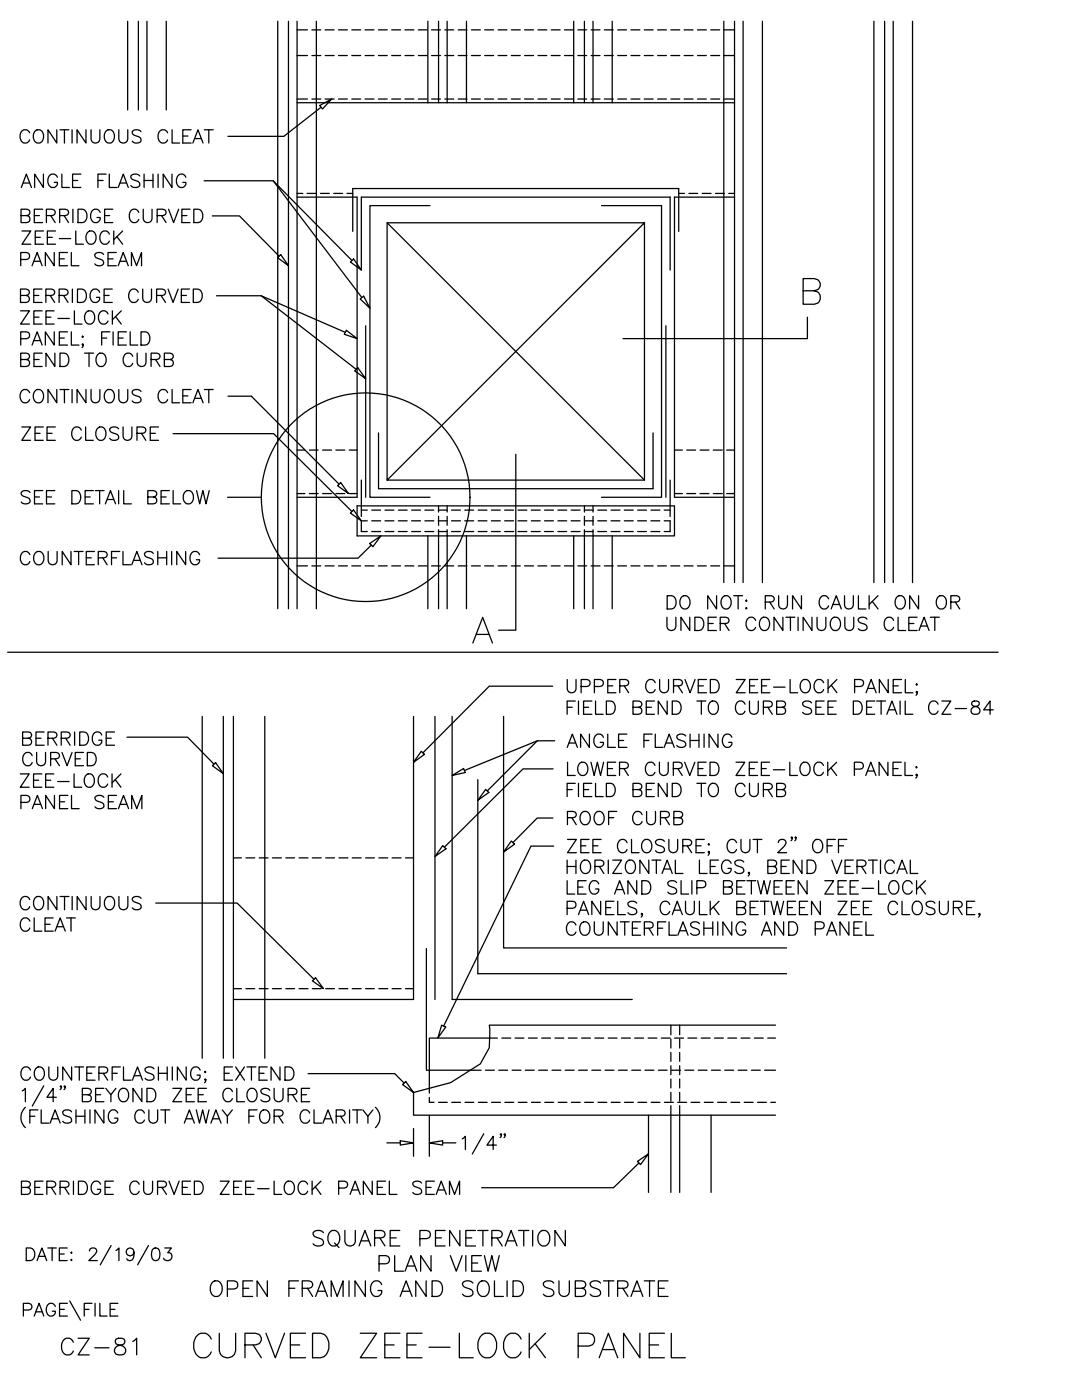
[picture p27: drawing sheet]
<svg xmlns="http://www.w3.org/2000/svg" width="216mm" height="279mm" viewBox="0 0 216 279" stroke-linecap="round" stroke-linejoin="round" font-family="sans-serif">
<defs><g id="words">
<text font-size="8.8" x="37.4" y="272.3">CURVED ZEE-LOCK PANEL</text>
<g font-size="6.6">
<text x="111.8" y="140.1">UPPER CURVED ZEE-LOCK PANEL;</text>
<text x="112.2" y="156.6">LOWER CURVED ZEE-LOCK PANEL;</text>
<text x="111.8" y="176">HORIZONTAL LEGS, BEND VERTICAL</text>
<text x="111.8" y="184.1">PANELS, CAULK BETWEEN ZEE CLOSURE,</text>
<text x="2.8" y="217.3">COUNTERFLASHING; EXTEND</text>
<text x="61.4" y="250.1">SQUARE PENETRATION</text>
<text x="74.4" y="255.1">PLAN VIEW</text>
<text x="40.6" y="260">OPEN FRAMING AND SOLID SUBSTRATE</text>
<text x="10.9" y="271.6">CZ-81</text>
</g>
<g font-size="6.2">
<text x="3.2" y="38.8">ANGLE FLASHING</text>
<text x="3.2" y="50.1">ZEE-LOCK</text>
<text x="2.8" y="54.3">PANEL SEAM</text>
<text x="2.8" y="66">ZEE-LOCK</text>
<text x="2.8" y="61.7">BERRIDGE CURVED</text>
<text x="2.8" y="74.4">BEND TO CURB</text>
<text x="3.2" y="89.3">ZEE CLOSURE</text>
<text x="2.8" y="102">SEE DETAIL BELOW</text>
<text x="2.8" y="113.9">COUNTERFLASHING</text>
<text x="131.9" y="122.8">DO NOT: RUN CAULK ON OR</text>
<text x="111.8" y="143.9">FIELD BEND TO CURB SEE DETAIL CZ-84</text>
<text x="3.2" y="154.2">CURVED</text>
<text x="2.8" y="158.4">ZEE-LOCK</text>
<text x="2.8" y="162.6">PANEL SEAM</text>
<text x="111.8" y="188">COUNTERFLASHING AND PANEL</text>
</g>
<g font-size="5.7">
<text x="2.8" y="29.6">CONTINUOUS CLEAT</text>
<text x="2.8" y="45.5">BERRIDGE CURVED</text>
<text x="2.8" y="81.5">CONTINUOUS CLEAT</text>
<text x="131.9" y="127">UNDER CONTINUOUS CLEAT</text>
<text x="3.2" y="149.9">BERRIDGE</text>
<text x="111.8" y="150.3">ANGLE FLASHING</text>
<text x="111.8" y="160.2">FIELD BEND TO CURB</text>
<text x="111.8" y="165.8">ROOF CURB</text>
<text x="111.8" y="179.6">LEG AND SLIP BETWEEN ZEE-LOCK</text>
<text x="2.8" y="182.7">CONTINUOUS</text>
<text x="2.8" y="187">CLEAT</text>
<text x="3.2" y="239.5">BERRIDGE CURVED ZEE-LOCK PANEL SEAM</text>
</g>
</g></defs>
<!-- layer: BORDER -->
<g fill="none" stroke="#000" stroke-width=".25">
<path d="M1.5 130.2h197.7M5.2 249.1h.9a1.34 1.34 0 0 1 .9 1.2 1.34 1.34 0 0 1-.9 1.3h-.9zM7.4 251.6l1-2.5 .9 2.5M7.8 250.7h1.2M9.6 249.1h1.6M10.4 249.1v2.5M11.8 250.3h1M13.4 249.1h-1.6v2.5h1.6M13.9 259.6l2.2 3.9M14.1 250l.2-.1 .1 .1-.1 .1zM14.1 251.5l.2-.2 .1 .2-.1 .1zM17.9 249.7l.1-.4a.81 .81 0 0 1 1.2 0 .81 .81 0 0 1-.3 1.1l-1.2 1.2h1.7"/>
<path d="M22.2 248.6l-2.2 3.8M23.1 249.5l.6-.4v2.5M26.7 249.9a.79 .79 0 0 1-1 .7 .79 .79 0 0 1-.4-1.2 .79 .79 0 0 1 1.3 0 2.22 2.22 0 0 1-.2 2.1 .74 .74 0 0 1-1.1-.3M29.6 248.6l-2.1 3.8M30.6 249.2a.82 .82 0 0 1 1.2 .3 2.11 2.11 0 0 1-.3 2 .82 .82 0 0 1-1.2-.4 2.11 2.11 0 0 1 .3-1.9zM32.9 249.1h1.3l-.7 .9a.81 .81 0 0 1 .8 .9 .81 .81 0 0 1-1.1 .7l-.3-.1-.3-.4M4.7 261.4h1a.67 .67 0 0 0 .7-.6 .67 .67 0 0 0-.7-.7h-1v2.6M6.8 262.7l1-2.6 .9 2.6M7.2 261.8h1.2M11 260.7a.92 .92 0 0 0-1-.6 .92 .92 0 0 0-.8 1 1.1 1.1 0 0 0 .3 1.2 1.1 1.1 0 0 0 1.2 .2l.3-.5v-.3h-.6M11.9 261.3h.9M13.4 260.1h-1.5v2.6h1.5"/>
<path d="M16.8 261.3h1M18.4 260.1h-1.6v2.6M19 260.1v2.6M19.9 260.1v2.6h1.5M22 261.3h.9M23.5 260.1h-1.5v2.6h1.5"/>
</g>
<!-- layer: DIM-TXT -->
<g fill="none" stroke="#000" stroke-width=".25">
<path d="M40.7 36.1h13.8l15.7 15.9M54.5 36.1l17.7 23.3M63.8 21.1l2.4-1.3-1.8 2zM64.1 21.4l-7.5 5.8h-11.1M42.4 43.1h5.4l7.9 8M43.2 59h8.9l19 14.7M52.1 59l16.8 7.3M55.4 51.4l.6-.6 1.6 2.2zM69.9 52.3l.7-.6 1.5 2.2zM71.9 59.7l.7-.6 1.2 2.4zM160.3 58h2.2l.7-.2a1.2 1.2 0 0 0 0-2l-.7-.2h-2.2v5.1h2.2a1.35 1.35 0 0 0 1.2-1.3 1.35 1.35 0 0 0-1.2-1.4M4.1 67.6h1.2a.69 .69 0 0 0 .6-.7 .69 .69 0 0 0-.6-.7h-1.2v2.7"/>
<path d="M6.4 68.9l1-2.7 1 2.7M10.8 66.2v2.7l-1.8-2.7v2.7M13.5 66.2h-1.7v2.7M14.2 66.2v2.7h1.6M21.9 66.2h-1.6v2.7M22.6 66.2v2.7M25.2 66.2h-1.6v2.7M26 66.2v2.7h1.5M28.1 66.2h.9a1.41 1.41 0 0 1 .9 1.3 1.41 1.41 0 0 1-.9 1.4h-.9zM45.5 79.1h4.7l17.5 17.5M69.1 65.9l2.2 1.7-2.6-.9zM70.8 74l.6-.6 1.6 2.2z"/>
<path d="M161.1 63.3v4.3h-36.8M34.5 86.5h20.1l15.6 15.6M45.4 99.2h6.7M68 96.3l1.5 2.2-2.1-1.6zM102.9 90.7v35.1h-3.4M70.5 101.8l1.6 2.1-2.2-1.5zM73.8 108.5l2.2-1.6-1.6 2.2zM74.1 108.8l-2.7 2.6h-27.9M94.3 128.3l2-5.1 2 5.1M95.1 126.6h2.4M110.3 136.9h-12.7l-13.2 13.4M25.3 147.1h12.1l5.3 5.4"/>
<path d="M42.4 152.8l.6-.6 1.6 2.2zM84.1 149.9l.6 .7-2.2 1.5zM90.2 154.8l2.3-1.4 .3 .8zM96.9 157.5l.6 .7-2.2 1.5zM107.2 147.8l-14.5 6M110.3 153.5h-5.9l-15.7 15.6M110.7 147.8h-3.5l-10 10.1M88.4 168.8l.6 .6-2.2 1.5zM102 167.8l.7 .7-2.2 1.5zM110.3 163.3h-3.1l-4.9 4.9M110.5 168.9h-4.6l-17.4 35.9M113.2 167.5h1.8l-1.8 2.7h1.8"/>
<path d="M117.5 167.5h-1.6v2.7M119.9 167.5h-1.6v2.7M125.1 168.2a.98 .98 0 0 0-1.1-.7 .98 .98 0 0 0-.8 1 1.16 1.16 0 0 0 .3 1.3 1.16 1.16 0 0 0 1.2 .2l.4-.5M126 167.5v2.7h1.5M128.5 167.7a1.22 1.22 0 0 1 1.4 .4 1.22 1.22 0 0 1 0 1.4 .98 .98 0 0 1-1.1 .7 .98 .98 0 0 1-.8-1 1.62 1.62 0 0 1 .5-1.5zM132.6 167.9a1.17 1.17 0 0 0-1.8 0 .68 .68 0 0 0 .5 .8l.8 .2a.64 .64 0 0 1 .4 .5 .64 .64 0 0 1-.2 .6 1.23 1.23 0 0 1-1.5-.2M133.5 167.5v1.9a.89 .89 0 0 0 .8 .8 .89 .89 0 0 0 .9-.8v-1.9M136.2 168.8l1.6-.1a.62 .62 0 0 0 0-1l-1.6-.2v2.7M140.5 167.5h-1.6v2.7M141.3 168.5l.1-.1 .1 .1-.1 .2zM147 168.2a.97 .97 0 0 0-1.1-.7 .97 .97 0 0 0-.8 1 1.16 1.16 0 0 0 .2 1.3 1.16 1.16 0 0 0 1.3 .2l.4-.5M147.9 167.5v1.9a.9 .9 0 0 0 .8 .8 .9 .9 0 0 0 .9-.8v-1.9"/>
<path d="M150.3 167.5h1.7M151.1 167.5v2.7M155.3 168.2l.3-.5 .7-.2a.65 .65 0 0 1 .4 1l-1.5 1.7h1.8M158.1 167.1l-.1 .2-.2-.2 .2-.1a.49 .49 0 0 1-.2 .8M158.8 167.1l-.1 .2-.1-.2 .1-.1a.53 .53 0 0 1-.1 .8M162.4 167.9a.97 .97 0 0 1 1.1-.3 .97 .97 0 0 1 .7 .9 1.15 1.15 0 0 1-.3 1.3 1.15 1.15 0 0 1-1.2 .2 1.62 1.62 0 0 1-.3-2.1zM166.7 167.5h-1.7v2.7M169 167.5h-1.7v2.7M31.1 180.2h16.2l15.4 15.2M63 195.1l1.5 2.2-2.2-1.5zM4.4 217.7l.7-.5v2.7M8.7 216.7l-2.3 4"/>
<path d="M11.2 219h-1.8l1.2-1.8v2.7M16.4 218.5l1.6-.2a.62 .62 0 0 0 0-1l-1.6-.1v2.7h1.2a.7 .7 0 0 0 .6-.7 .7 .7 0 0 0-.6-.7M20.7 217.2h-1.6v2.7h1.6M21.1 217.2l1 1.3v1.4M23.9 217.6a.98 .98 0 0 1 1.1-.4 .98 .98 0 0 1 .7 1 1.17 1.17 0 0 1-.3 1.3 1.17 1.17 0 0 1-1.3 .2 1.65 1.65 0 0 1-.2-2.1zM28.3 217.2v2.7l-1.8-2.7v2.7M29.3 217.2h.9a1.44 1.44 0 0 1 .9 1.3 1.44 1.44 0 0 1-.9 1.4h-.9zM34.5 217.2h1.8l-1.8 2.7h1.8M38.8 217.2h-1.6v2.7h1.6M41.2 217.2h-1.7v2.7h1.7M46.4 217.8a.97 .97 0 0 0-1.1-.6 .97 .97 0 0 0-.8 1 1.17 1.17 0 0 0 .2 1.3 1.17 1.17 0 0 0 1.3 .2l.4-.5M47.3 217.2v2.7h1.5"/>
<path d="M49.5 217.6a.97 .97 0 0 1 1.2-.4 .97 .97 0 0 1 .6 1 1.16 1.16 0 0 1-.3 1.3 1.16 1.16 0 0 1-1.2 .2 1.65 1.65 0 0 1-.3-2.1zM53.8 217.6a1.17 1.17 0 0 0-1.7 0 .68 .68 0 0 0 .5 .7l.7 .3a.65 .65 0 0 1 .5 .5 .65 .65 0 0 1-.2 .6 1.23 1.23 0 0 1-1.5-.2M54.7 217.2v1.9a.9 .9 0 0 0 .9 .8 .9 .9 0 0 0 .9-.8v-1.9M57.5 218.5l1.5-.2a.62 .62 0 0 0 0-1l-1.5-.1v2.7M58.4 218.5l.9 1.4M61.5 214.3h17.3l1.8 1.8M61.8 217.2h-1.7v2.7h1.7M80.9 215.8l1.6 2.2-2.2-1.5zM88.1 204.6l.8 .4-1.5 2.2zM5.1 221a2.72 2.72 0 0 0 0 4M6 222.8h.9M7.6 221.5h-1.6v2.6"/>
<path d="M8.2 221.5v2.6h1.5M10 224.1l1-2.6 1 2.6M10.4 223.3h1.2M14.3 221.9a1.14 1.14 0 0 0-1.8 0 .68 .68 0 0 0 .5 .7l.8 .3a.64 .64 0 0 1 .5 .5 .64 .64 0 0 1-.3 .6 1.26 1.26 0 0 1-1.5-.2M15.2 222.8h1.7M15.2 221.5v2.6M16.9 221.5v2.6M18 221.5v2.6M20.7 221.5v2.6l-1.7-2.6v2.6M23.5 222.1a.97 .97 0 0 0-1.1-.6 .97 .97 0 0 0-.8 1 1.15 1.15 0 0 0 .3 1.3 1.15 1.15 0 0 0 1.2 .2l.4-.5v-.3h-.6M28.8 222.1a.98 .98 0 0 0-1.1-.6 .98 .98 0 0 0-.8 1 1.15 1.15 0 0 0 .3 1.3 1.15 1.15 0 0 0 1.2 .2l.4-.5M29.7 221.5v1.9a.89 .89 0 0 0 .9 .8 .89 .89 0 0 0 .9-.8v-1.9"/>
<path d="M32.1 221.5h1.8M33 221.5v2.6M36.8 224.1l1-2.6 1 2.6M37.2 223.3h1.2M39.2 221.5l.6 2.6 .6-2.6 .7 2.6 .6-2.6M42.1 224.1l1-2.6 1 2.6M42.4 223.3h1.3M44.4 221.5l1 1.3v1.3M46.4 221.5l-1 1.3M49.7 222.8h1M51.3 221.5h-1.6v2.6M52.1 221.9a.98 .98 0 0 1 1.1-.4 .98 .98 0 0 1 .6 1 1.15 1.15 0 0 1-.2 1.3 1.15 1.15 0 0 1-1.3 .2 1.62 1.62 0 0 1-.2-2.1z"/>
<path d="M54.7 222.8l1.5-.2a.62 .62 0 0 0 0-1l-1.5-.1v2.6M55.6 222.8l.9 1.3M61.8 222.1a.98 .98 0 0 0-1.1-.6 .98 .98 0 0 0-.8 1 1.15 1.15 0 0 0 .2 1.3 1.15 1.15 0 0 0 1.3 .2l.4-.5M62.7 221.5v2.6h1.5M64.4 224.1l1.1-2.6 .9 2.6M64.8 223.3h1.3M67.1 222.8l1.5-.2a.62 .62 0 0 0 0-1l-1.5-.1v2.6M68 222.8l.9 1.3M69.8 221.5v2.6M70.4 221.5h1.7M71.3 221.5v2.6M72.4 221.5l1 1.3v1.3"/>
<path d="M74.4 221.5l-1 1.3M74.9 221a2.72 2.72 0 0 1 0 4M77.2 228.1h2.7M79.9 227.7l2.6 .4-2.6 .4zM82.5 225.2v5.6M85.7 228.1l2.6-.4v.8zM85.7 222.6v8.2M88.3 228.1h2.7M92.2 227.3l.7-.5v2.6M96.5 226.3l-2.3 4M99 228.5h-1.8l1.2-1.7v2.6M100.1 226.4l-.2 .1-.1-.1 .1-.1a.49 .49 0 0 1-.1 .7"/>
<path d="M100.8 226.4l-.1 .1-.1-.1 .1-.1a.49 .49 0 0 1-.1 .7M127.2 231.8l2.2-1.5-1.6 2.1zM127.5 232.1l-5.1 4.9h-26.3"/>
<circle cx="73" cy="99.2" r="20.8"/>
</g>
<!-- layer: STRCTR -->
<path d="M77.2 44.5l51.4 51.3M128.6 44.5l-51.4 51.3h51.4v-51.3h-51.4v51.3M100.5 143v46.2h56.5" fill="none" stroke="#000" stroke-width=".25"/>
<!-- layer: CMP-FLSH -->
<g fill="none" stroke="#000" stroke-width=".25">
<path d="M25.5 4.2v17.7M27.6 4.2v17.7M29.3 4.2v17.7M33.2 4.2v17.7M55.4 4.2v117.3M57.6 4.2v117.3M59.3 19.8h2M59.3 11.1h2M59.3 6h2M59.3 4.2v117.3M62.2 19.8h1.8M62.2 11.1h1.8"/>
<path d="M62.2 6h1.8M63.1 4.2v117.3M64.9 19.8h1.8M64.9 11.1h1.8M64.9 6h1.8M67.5 19.8h1.8M67.5 11.1h1.8M67.5 6h1.8M70.2 19.8h1.8M70.2 11.1h1.8M70.2 6h1.8M72.8 19.8h1.8"/>
<path d="M72.8 11.1h1.8M72.8 6h1.8M75.5 19.8h1.8M75.5 11.1h1.8M75.5 6h1.8M78.2 19.8h1.7M78.2 11.1h1.7M78.2 6h1.7M80.8 19.8h1.8M80.8 11.1h1.8M80.8 6h1.8M83.5 19.8h1.7"/>
<path d="M83.5 11.1h1.7M83.5 6h1.7M85.4 4.2v16.3M86.1 19.8h1.8M86.1 11.1h1.8M86.1 6h1.8M87.5 4.2v16.3M88.8 19.8h1.7M88.8 11.1h1.7M88.8 6h1.7M89.2 4.2v16.3M91.4 19.8h1.8"/>
<path d="M91.4 11.1h1.8M91.4 6h1.8M93.1 4.2v16.3M94.1 19.8h1.7M94.1 11.1h1.7M94.1 6h1.7M96.7 19.8h1.8M96.7 11.1h1.8M96.7 6h1.8M99.4 19.8h1.7M99.4 11.1h1.7M99.4 6h1.7"/>
<path d="M102 19.8h1.8M102 11.1h1.8M102 6h1.8M104.7 19.8h1.8M104.7 11.1h1.8M104.7 6h1.8M107.3 19.8h1.8M107.3 11.1h1.8M107.3 6h1.8M110 19.8h1.8M110 11.1h1.8M110 6h1.8"/>
<path d="M112.6 19.8h1.8M112.6 11.1h1.8M112.6 6h1.8M114.5 4.2v16.3M115.3 19.8h1.8M115.3 11.1h1.8M115.3 6h1.8M116.6 4.2v16.3M117.9 19.8h1.8M117.9 11.1h1.8M117.9 6h1.8M118.3 4.2v16.3"/>
<path d="M120.6 19.8h1.8M120.6 11.1h1.8M120.6 6h1.8M122.2 4.2v16.3M123.3 19.8h1.7M123.3 11.1h1.7M123.3 6h1.7M125.9 19.8h1.8M125.9 11.1h1.8M125.9 6h1.8M128.6 19.8h1.7M128.6 11.1h1.7"/>
<path d="M128.6 6h1.7M131.2 19.8h1.8M131.2 11.1h1.8M131.2 6h1.8M133.9 19.8h1.7M133.9 11.1h1.7M133.9 6h1.7M136.5 19.8h1.8M136.5 11.1h1.8M136.5 6h1.8M139.2 19.8h1.7M139.2 11.1h1.7"/>
<path d="M139.2 6h1.7M141.8 19.8h1.8M141.8 11.1h1.8M141.8 6h1.8M144.4 4.2v112.1M144.5 19.8h2.1M144.5 11.1h2.1M144.5 6h2.1M146.6 4.2v112.1M148.3 4.2v112.1M152.1 4.2v112.1M174.4 4.2v112.1"/>
<path d="M176.5 4.2v112.1M178.2 4.2v112.1M182.1 4.2v112.1M59.3 39.3h12v59.9h-12M59.3 38.6h1.1M59.3 20.5h87.3M61.3 38.6h1.8M64 38.6h1.7M66.6 38.6h1.8M69.2 38.6h1.2M135.4 38.6h1.2M137.5 38.6h1.7"/>
<path d="M140.1 38.6h1.8M142.8 38.6h1.7M145.4 38.6h1.2M146.6 39.3h-12v59.9h12M70.4 46.2v-8.6h65v8.6M72.1 53.9v-14.6h61.6v14.6M85.8 41h-12v58.2h12M120 41h12v58.2h-12M73 65v34.2M132.9 65v34.2M59.3 89.8h1.5M59.3 98.5h1.5"/>
<path d="M61.7 89.8h1.8M61.7 98.5h1.8M64.4 89.8h1.8M64.4 98.5h1.8M67 89.8h1.8M67 98.5h1.8M69.7 89.8h1.6M69.7 98.5h1.6M72.1 95.8v7.3M75.5 86.4v11.1h54.8v-11.1M133.7 95.8v7.3M134.6 89.8h1.6"/>
<path d="M134.6 98.5h1.6M137 89.8h1.8M137 98.5h1.8M139.7 89.8h1.8M139.7 98.5h1.8M142.3 89.8h1.8M142.3 98.5h1.8M145 89.8h1.6M145 98.5h1.6M59.3 112.9h2M62.2 112.9h1.8M64.9 112.9h1.8"/>
<path d="M67.5 112.9h1.8M70.2 112.9h1.8M71.3 101h63.3v5.9h-63.3zM72.1 101.8h1.2M72.8 112.9h1.8M73.3 103.9l-1.2 .1v2.1h1.2M74.2 106.1h1.8M74.2 101.8h1.8M74.2 103.9h1.8M75.5 112.9h1.8M76.8 106.1h1.8M76.8 101.8h1.8"/>
<path d="M76.8 103.9h1.8M78.2 112.9h1.7M79.5 106.1h1.7M79.5 101.8h1.7M79.5 103.9h1.7M80.8 112.9h1.8M82.1 106.1h1.8M82.1 101.8h1.8M82.1 103.9h1.8M83.5 112.9h1.7M84.8 106.1h1.8M84.8 101.8h1.8"/>
<path d="M84.8 103.9h1.8M85.4 106.9v14.6M86.1 112.9h1.8M87.4 106.1h1.8M87.4 101.8h1.8M87.4 103.9h1.8M87.5 101v1.2M87.5 103.1v1.7M87.5 105.7v15.8M88.8 112.9h1.7M89.2 101v1.2M89.2 103.1v1.7"/>
<path d="M89.2 105.7v15.8M90.1 106.1h1.8M90.1 101.8h1.8M90.1 103.9h1.8M91.4 112.9h1.8M92.7 106.1h1.8M92.7 101.8h1.8M92.7 103.9h1.8M93.1 106.9v14.6M94.1 112.9h1.7M95.4 106.1h1.8M95.4 101.8h1.8"/>
<path d="M95.4 103.9h1.8M96.7 112.9h1.8M98.1 106.1h1.7M98.1 101.8h1.7M98.1 103.9h1.7M99.4 112.9h1.7M100.7 106.1h1.8M100.7 101.8h1.8M100.7 103.9h1.8M102 112.9h1.8M103.4 106.1h1.7M103.4 101.8h1.7"/>
<path d="M103.4 103.9h1.7M104.7 112.9h1.8M106 106.1h1.8M106 101.8h1.8M106 103.9h1.8M107.3 112.9h1.8M108.7 106.1h1.7M108.7 101.8h1.7M108.7 103.9h1.7M110 112.9h1.8M111.3 106.1h1.8M111.3 101.8h1.8"/>
<path d="M111.3 103.9h1.8M112.6 112.9h1.8M114 106.1h1.7M114 101.8h1.7M114 103.9h1.7M114.5 106.9v14.6M115.3 112.9h1.8M116.6 101v1.2M116.6 103.1v1.7M116.6 105.7v15.8M116.6 106.1h1.8M116.6 101.8h1.8"/>
<path d="M116.6 103.9h1.8M117.9 112.9h1.8M118.3 101v1.2M118.3 103.1v1.7M118.3 105.7v15.8M119.3 106.1h1.7M119.3 101.8h1.7M119.3 103.9h1.7M120.6 112.9h1.8M121.9 106.1h1.8M121.9 101.8h1.8M121.9 103.9h1.8"/>
<path d="M122.2 106.9v14.6M123.3 112.9h1.7M124.6 106.1h1.8M124.6 101.8h1.8M124.6 103.9h1.8M125.9 112.9h1.8M127.2 106.1h1.8M127.2 101.8h1.8M127.2 103.9h1.8M128.6 112.9h1.7M129.9 106.1h1.8M129.9 101.8h1.8"/>
<path d="M129.9 103.9h1.8M131.2 112.9h1.8M132.5 103.9l1.2 .1v2.1h-1.2M132.5 101.8h1.2M133.9 112.9h1.7M136.5 112.9h1.8M139.2 112.9h1.7M141.8 112.9h1.8M144.5 112.9h2.1M40.4 143v68.2M44.6 143v68.2M46.6 143v68.2"/>
<path d="M52.8 143v68.2M82.5 143v56.5h-35.9M86.8 143v56.5M90.2 143v56.5h36M95.3 155.6v38.7h61.7M46.6 171.2h1.6M49.1 171.2h1.7M51.7 171.2h1.8M54.4 171.2h1.7M57 171.2h1.8M59.7 171.2h1.8M62.3 171.2h1.8"/>
<path d="M65 171.2h1.7M67.6 171.2h1.8M70.3 171.2h1.8M72.9 171.2h1.8M75.6 171.2h1.8M78.2 171.2h1.8M80.9 171.2h1.6M46.6 197.3h1.6M49.1 197.3h1.7M51.7 197.3h1.8M54.4 197.3h1.7M57 197.3h1.8"/>
<path d="M59.7 197.3h1.8M62.3 197.3h1.8M65 197.3h1.7M67.6 197.3h1.8M70.3 197.3h1.8M72.9 197.3h1.8M75.6 197.3h1.8M78.2 197.3h1.8M80.9 197.3h1.6M85.1 189.3v24.3h10.9M85.7 219v1h.9M87.5 220h1.7"/>
<path d="M90.1 220h1.8M92.8 220h1.8M95.4 220h1.8M96.9 213.6h1.7M98.1 220h1.8M99.2 207.2h-13.5v11M99.5 213.6h1.8M100.1 207.2h1.8M100.7 220h1.8M102.2 213.6h1.8M102.8 207.2h1.7M103.4 220h1.8"/>
<path d="M104.8 213.6h1.8M105.4 207.2h1.8M106.1 220h1.7M107.5 213.6h1.7M108.1 207.2h1.8M108.7 220h1.8M110.1 213.6h1.8M110.7 207.2h1.8M111.4 220h1.7M112.8 213.6h1.8M113.4 207.2h1.8M114 220h1.8"/>
<path d="M115.5 213.6h1.7M116 207.2h1.8M116.7 220h1.7M118.1 213.6h1.8M118.7 207.2h1.8M119.3 220h1.8M120.7 213.6h1.8M121.4 207.2h1.7M122 220h1.7M123.4 213.6h1.8M124 207.2h1.8M124.6 220h1.8"/>
<path d="M126.1 213.6h1.7M126.6 207.2h1.8M127.3 220h1.7M128.7 213.6h1.8M129.3 207.2h1.8M129.9 220h1.8M131.4 213.6h1.7M132 207.2h1.7M132.6 220h1.8M133.9 204.6v1.9M133.9 207.4v1.8M133.9 210.1v1.7"/>
<path d="M133.9 212.7v1.8M133.9 215.3v1.8M133.9 218v1.8M134 213.6h1.8M134.6 207.2h1.8M135.2 220h1.8M135.6 204.6v1.9M135.6 207.4v1.8M135.6 210.1v1.7M135.6 212.7v1.8M135.6 215.3v1.8M135.6 218v1.8"/>
<path d="M136.7 213.6h1.7M137.3 207.2h1.7M137.9 220h1.7M139.3 213.6h1.8M139.9 207.2h1.8M140.5 220h1.8M142 213.6h1.7M142.6 207.2h1.7M143.2 220h1.8M144.6 213.6h1.8M145.2 207.2h1.8M145.8 220h1.8"/>
<path d="M147.3 213.6h1.7M147.9 207.2h1.8M148.5 220h1.8M149.9 213.6h1.8M150.5 207.2h1.8M151.2 220h1.7M152.6 213.6h2.1M153.2 207.2h1.5M153.8 220h.9M154.7 204.6h-57.1l.1 .8-.1 3.7-1.8 3.2-5.9 3.8-7.4 1.9v4.6h72.2M129.4 222.6v15.4M133.9 220.7v17.3"/>
<path d="M135.6 220.7v17.3M141.9 222.6v15.4"/>
</g>
<use href="#words"/>
</svg>
